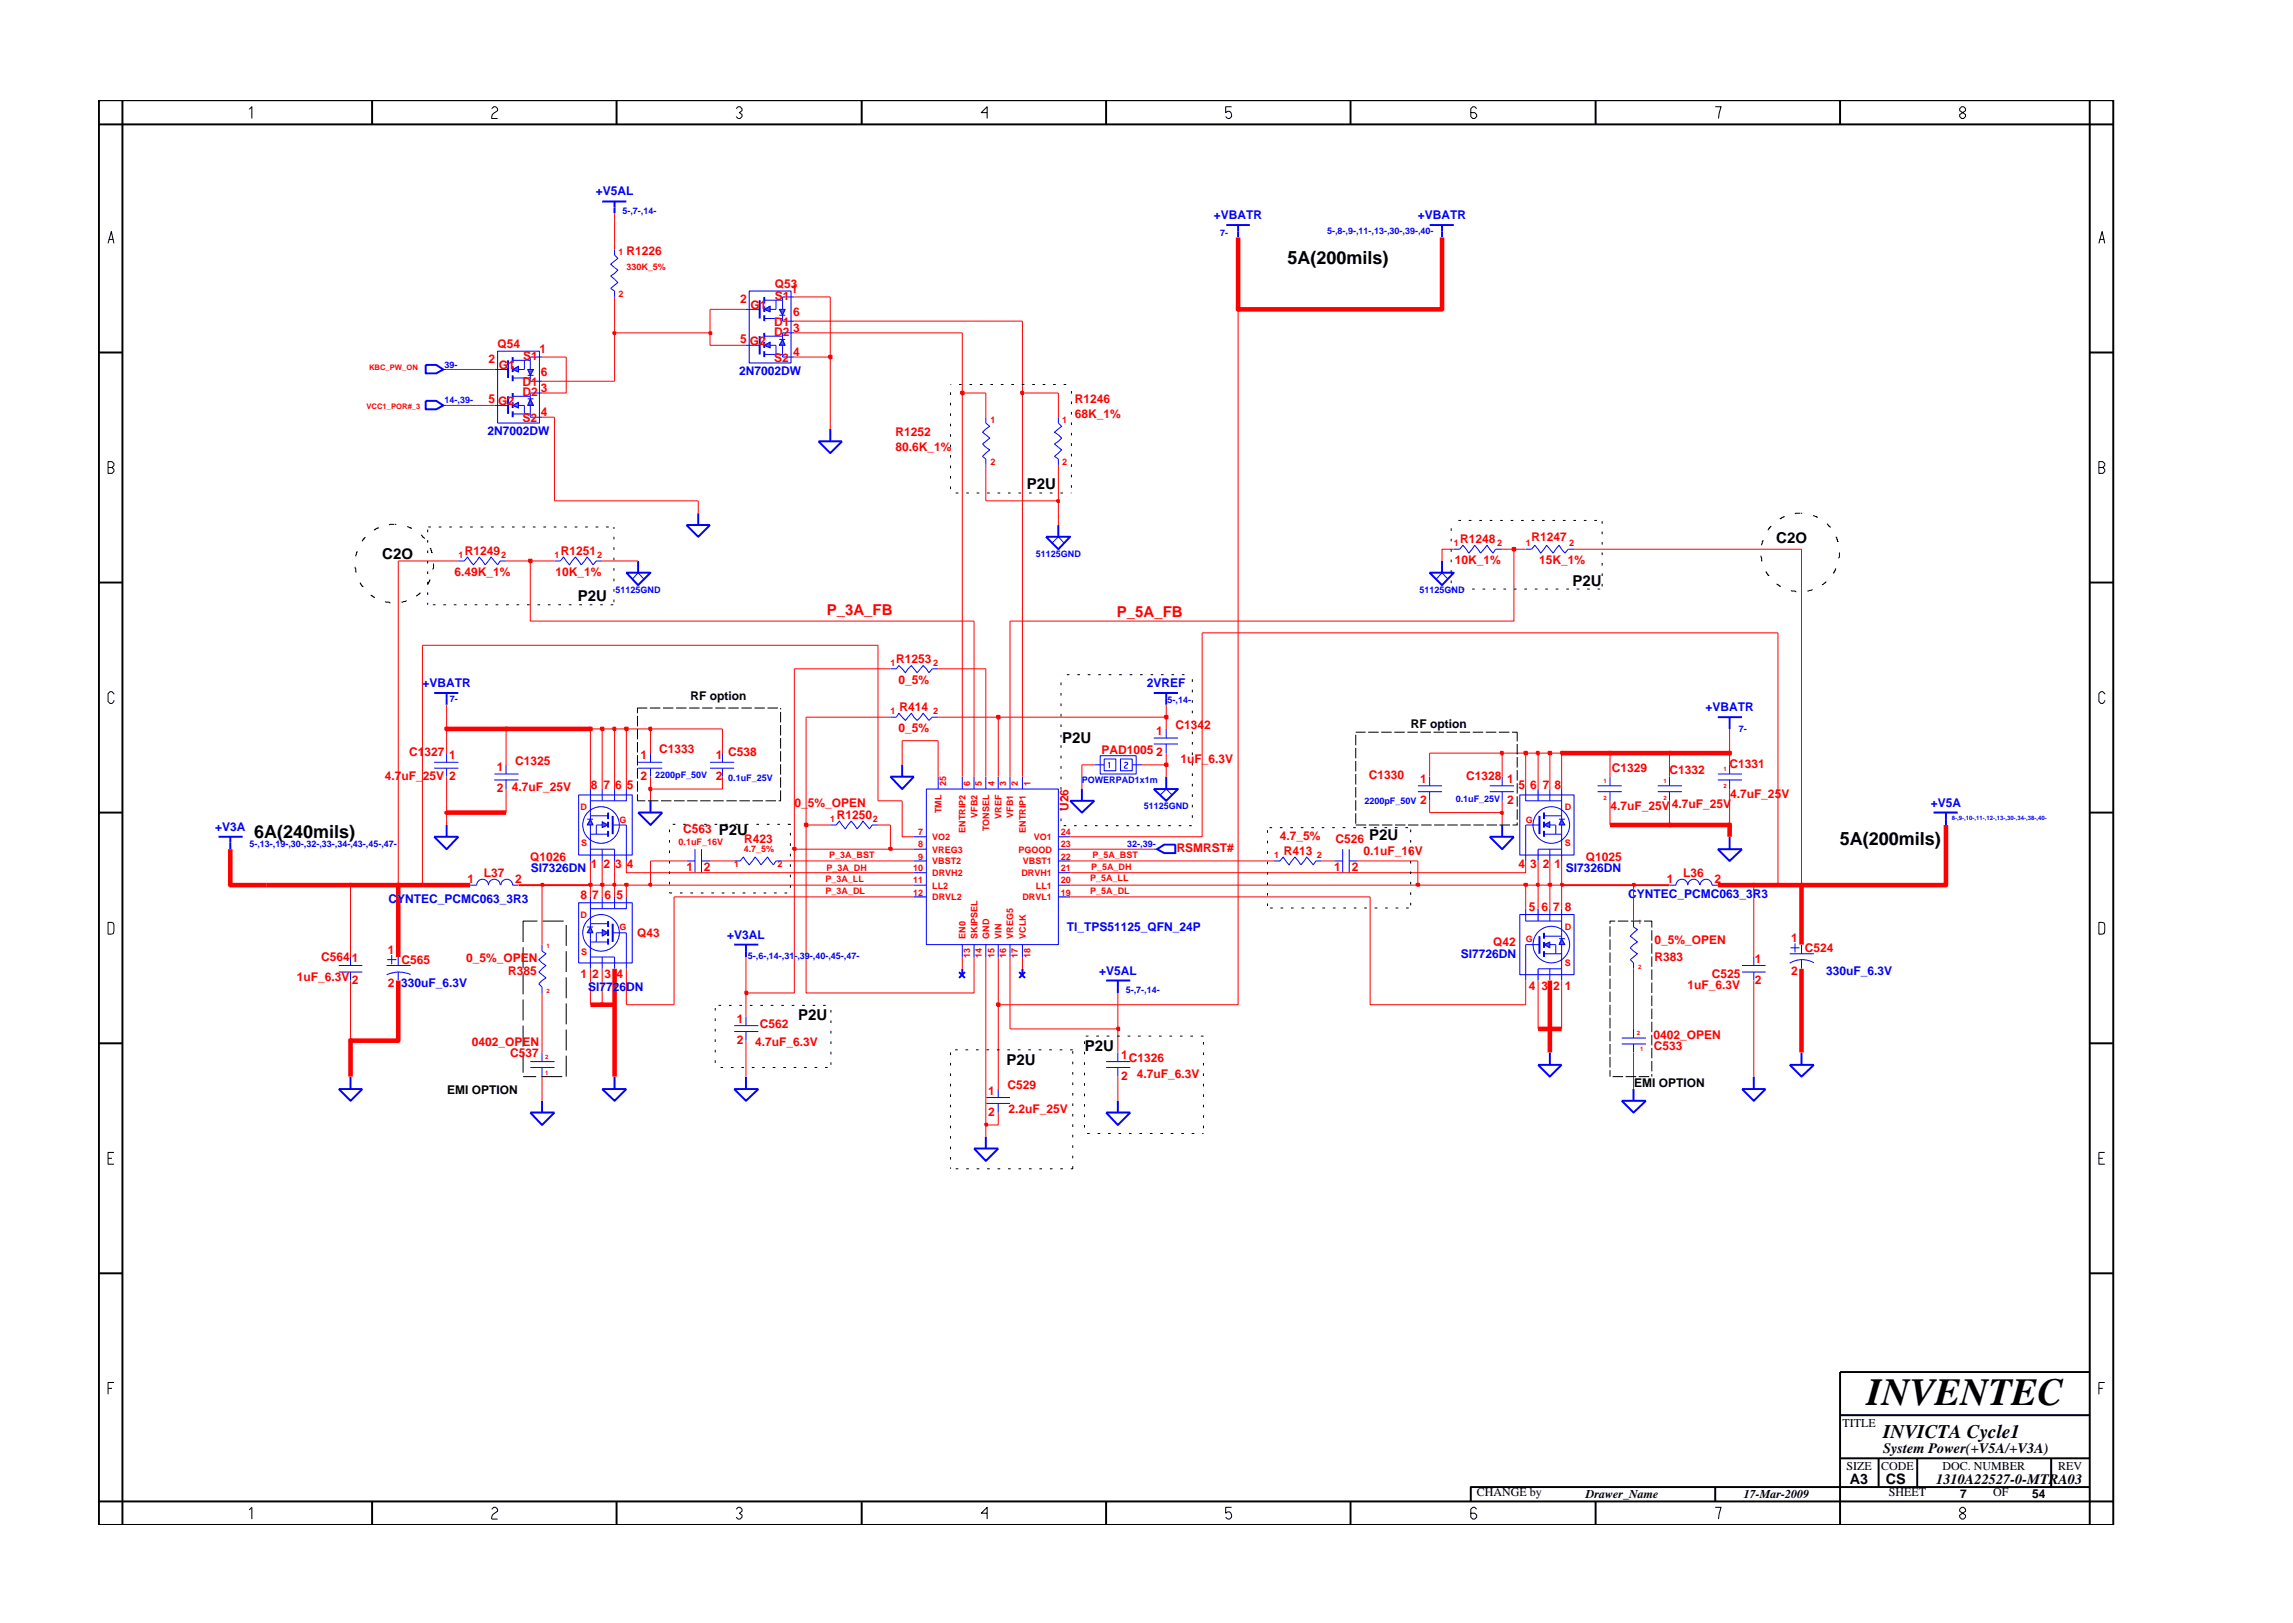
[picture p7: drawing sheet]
<svg xmlns="http://www.w3.org/2000/svg" width="297mm" height="210mm" viewBox="0 0 297 210" stroke-linecap="round" stroke-linejoin="round" font-family="sans-serif">
<defs><g id="words">
<text font-size="5" x="241.8" y="182">INVENTEC</text>
<text font-size="2.5" x="244" y="186.3">INVICTA Cycle1</text>
<g font-size="2.3">
<text x="166.8" y="34.2">5A(200mils)</text>
<text x="32.9" y="108.6">6A(240mils)</text>
<text x="238.3" y="109.4">5A(200mils)</text>
</g>
<g font-size="1.9">
<text x="133" y="63.4">P2U</text>
<text x="230.1" y="70.3">C2O</text>
<text x="49.5" y="72.5">C2O</text>
<text x="74.8" y="77.9">P2U</text>
<text x="203.7" y="75.9">P2U</text>
<text x="137.6" y="96.3">P2U</text>
<text x="93.1" y="108.1">P2U</text>
<text x="177.4" y="108.9">P2U</text>
<text x="103.4" y="132.2">P2U</text>
<text x="130.4" y="138">P2U</text>
<text x="140.5" y="136.2">P2U</text>
<text x="244" y="188.2">System Power(+V5A/+V3A)</text>
<text x="239.6" y="192.2">A3</text>
<text x="244.3" y="192.3">CS</text>
<text x="250.8" y="192.2">1310A22527-0-MTRA03</text>
</g>
<g font-size="1.9" fill="#f00">
<text x="107.1" y="79.7">P_3A_FB</text>
<text x="144.7" y="79.9">P_5A_FB</text>
</g>
<g font-size="1.6" fill="#00f">
<text x="77.2" y="25.3">+V5AL</text>
<text x="157.3" y="28.4">+VBATR</text>
<text x="183.7" y="28.4">+VBATR</text>
<text x="95.8" y="48.6">2N7002DW</text>
<text x="63.2" y="56.3">2N7002DW</text>
<text x="54.7" y="89">+VBATR</text>
<text x="148.6" y="89">2VREF</text>
<text x="220.9" y="92.1">+VBATR</text>
<text x="27.9" y="107.6">+V3A</text>
<text x="250.1" y="104.5">+V5A</text>
<text x="68.8" y="113">SI7326DN</text>
<text x="202.8" y="113">SI7326DN</text>
<text x="50.3" y="117">CYNTEC_PCMC063_3R3</text>
<text x="210.9" y="116.4">CYNTEC_PCMC063_3R3</text>
<text x="94.2" y="121.6">+V3AL</text>
<text x="138.2" y="120.6">TI_TPS51125_QFN_24P</text>
<text x="189.3" y="124.1">SI7726DN</text>
<text x="52" y="127.9">330uF_6.3V</text>
<text x="76.2" y="128.4">SI7726DN</text>
<text x="142.4" y="126.3">+V5AL</text>
<text x="236.5" y="126.3">330uF_6.3V</text>
</g>
<g font-size="1.6" fill="#f00">
<text x="81.1" y="33">R1226</text>
<text x="95.9" y="39.3">2</text>
<text x="97.2" y="40.1">G1</text>
<text x="100.4" y="37.4">Q53</text>
<text x="100.4" y="38.9">S1</text>
<text x="102.5" y="37.9">1</text>
<text x="102.7" y="41">6</text>
<text x="63.3" y="47.1">2</text>
<text x="64.5" y="45.1">Q54</text>
<text x="64.6" y="47.9">G1</text>
<text x="67.8" y="46.7">S1</text>
<text x="69.9" y="45.7">1</text>
<text x="95.9" y="44.4">5</text>
<text x="97.1" y="44.7">G2</text>
<text x="100.3" y="42.2">D1</text>
<text x="100.3" y="43.5">D2</text>
<text x="100.3" y="46.8">S2</text>
<text x="102.7" y="46.1">4</text>
<text x="102.7" y="43">3</text>
<text x="63.3" y="52.2">5</text>
<text x="64.5" y="52.5">G2</text>
<text x="67.7" y="50">D1</text>
<text x="67.7" y="51.3">D2</text>
<text x="70" y="53.9">4</text>
<text x="70" y="48.8">6</text>
<text x="70" y="50.7">3</text>
<text x="139.2" y="52.2">R1246</text>
<text x="67.7" y="54.6">S2</text>
<text x="116" y="56.5">R1252</text>
<text x="116" y="58.4">80.6K_1%</text>
<text x="139.2" y="54.1">68K_1%</text>
<text x="60.2" y="71.9">R1249</text>
<text x="72.7" y="71.9">R1251</text>
<text x="189.2" y="70.4">R1248</text>
<text x="198.4" y="70">R1247</text>
<text x="58.9" y="74.6">6.49K_1%</text>
<text x="72" y="74.6">10K_1%</text>
<text x="188.5" y="73.1">10K_1%</text>
<text x="199.4" y="73.1">15K_1%</text>
<text x="116.1" y="85.9">R1253</text>
<text x="116.4" y="88.6">0_5%</text>
<text x="116.4" y="94.9">0_5%</text>
<text x="116.5" y="92.1">R414</text>
<text x="149.8" y="95.2">1</text>
<text x="152.3" y="94.4">C1342</text>
<text x="49.9" y="101.1">4.7uF_25V</text>
<text x="53" y="98">C1327</text>
<text x="58.2" y="98.3">1</text>
<text x="58.2" y="101">2</text>
<text x="64.4" y="99.9">1</text>
<text x="66.7" y="99.1">C1325</text>
<text x="83" y="98.3">1</text>
<text x="83" y="101">2</text>
<text x="85.4" y="97.5">C1333</text>
<text x="92.7" y="98.3">1 C538</text>
<text x="92.7" y="101">2</text>
<text x="142.7" y="97.6">PAD1005</text>
<text x="149.8" y="98">2</text>
<text x="152.9" y="98.9">1uF_6.3V</text>
<text x="177.3" y="100.9">C1330</text>
<text x="184" y="101.5">1</text>
<text x="189.9" y="101">C1328</text>
<text x="195.3" y="101.5">1</text>
<text x="208.8" y="100">C1329</text>
<text x="216.3" y="100.3">C1332</text>
<text x="224.1" y="99.5">C1331</text>
<text x="64.4" y="102.6">2</text>
<text x="66.3" y="102.5">4.7uF_25V</text>
<text x="76.5" y="102.2">8 7 6 5</text>
<text x="88.5" y="108">C563</text>
<text x="102.9" y="104.5">0_5%_OPEN</text>
<text x="108.4" y="106.1">R1250</text>
<text x="138.4" y="105.1" transform="rotate(-90 138.4 105.1)">U26</text>
<text x="184" y="104.1">2</text>
<text x="195.3" y="104.1">2</text>
<text x="196.7" y="102.2">5</text>
<text x="198.2" y="102.2">6</text>
<text x="199.8" y="102.2">7</text>
<text x="201.4" y="102.2">8</text>
<text x="208.6" y="104.9">4.7uF_25V</text>
<text x="216.6" y="104.7">4.7uF_25V</text>
<text x="224.1" y="103.4">4.7uF_25V</text>
<text x="62.7" y="113.7">L37</text>
<text x="68.7" y="111.5">Q1026</text>
<text x="76.5" y="112.5">1 2 3</text>
<text x="81.2" y="112.5">4</text>
<text x="88.9" y="112.9">1</text>
<text x="91.2" y="112.9">2</text>
<text x="96.4" y="109.2">R423</text>
<text x="152.4" y="110.3">RSMRST#</text>
<text x="165.8" y="108.8">4.7_5%</text>
<text x="166.3" y="110.8">R413</text>
<text x="172.8" y="112.9">1</text>
<text x="173" y="109.2">C526</text>
<text x="175.1" y="112.9">2</text>
<text x="176.6" y="110.8">0.1uF_16V</text>
<text x="196.7" y="112.5">4</text>
<text x="198.2" y="112.5">3</text>
<text x="199.8" y="112.5">2</text>
<text x="201.4" y="112.5">1</text>
<text x="205.4" y="111.5">Q1025</text>
<text x="218.1" y="113.7">L36</text>
<text x="60.6" y="114.4">1</text>
<text x="66.7" y="114.4">2</text>
<text x="75.2" y="116.4">8</text>
<text x="76.7" y="116.4">7 6 5</text>
<text x="198.1" y="118">5</text>
<text x="199.7" y="118">6</text>
<text x="201.2" y="118">7</text>
<text x="202.7" y="118">8</text>
<text x="215.9" y="114.4">1</text>
<text x="222.1" y="114.4">2</text>
<text x="41.6" y="124.5">C5641</text>
<text x="50.2" y="123.6">1</text>
<text x="52" y="124.9">C565</text>
<text x="60.4" y="124.7">0_5%_OPEN</text>
<text x="82.5" y="121.4">Q43</text>
<text x="193.4" y="122.5">Q42</text>
<text x="214.3" y="124.5">R383</text>
<text x="214.3" y="122.3">0_5%_OPEN</text>
<text x="227.3" y="124.7">1</text>
<text x="232" y="122">1</text>
<text x="233.8" y="123.4">C524</text>
<text x="38.4" y="127.1">1uF_6.3V</text>
<text x="45.6" y="127.4">2</text>
<text x="50.2" y="127.9">2</text>
<text x="65.8" y="126.3">R385</text>
<text x="75.2" y="126.7">1 2 3</text>
<text x="79.9" y="126.7">4</text>
<text x="198.1" y="128.3">4</text>
<text x="199.7" y="128.3">3</text>
<text x="201.2" y="128.3">2</text>
<text x="202.7" y="128.3">1</text>
<text x="218.6" y="128.1">1uF_6.3V</text>
<text x="221.8" y="126.7">C525</text>
<text x="227.3" y="127.5">2</text>
<text x="232" y="126.3">2</text>
<text x="61.1" y="135.5">0402_OPEN</text>
<text x="66.1" y="136.9">C537</text>
<text x="95.4" y="132.5">1</text>
<text x="95.4" y="135.2">2</text>
<text x="97.8" y="135.5">4.7uF_6.3V</text>
<text x="98.4" y="133.2">C562</text>
<text x="145.2" y="137.2">1</text>
<text x="146.2" y="137.6">C1326</text>
<text x="214.2" y="134.6">0402_OPEN</text>
<text x="214.2" y="136.1">C533</text>
<text x="128" y="141.8">1</text>
<text x="130.5" y="141.1">C529</text>
<text x="145.2" y="139.9">2</text>
<text x="147.3" y="139.6">4.7uF_6.3V</text>
<text x="128" y="144.5">2</text>
<text x="130.6" y="144.2">2.2uF_25V</text>
</g>
<g font-size="1.6">
<text x="89.5" y="90.7">RF option</text>
<text x="182.8" y="94.3">RF option</text>
<text x="57.9" y="141.7">EMI OPTION</text>
<text x="211.7" y="140.8">EMI OPTION</text>
<text x="238.7" y="184.8">TITLE</text>
<text x="239.2" y="190.4">SIZE</text>
<text x="243.7" y="190.4">CODE</text>
<text x="251.6" y="190.4">DOC. NUMBER</text>
<text x="266.6" y="190.4">REV</text>
<text x="191.3" y="193.9">CHANGE by</text>
<text x="205.4" y="194.1">Drawer_Name</text>
<text x="225.9" y="194.1">17-Mar-2009</text>
<text x="244.7" y="193.9">SHEET</text>
<text x="253.9" y="194.1">7</text>
<text x="258.2" y="193.9">OF</text>
<text x="263.3" y="194.1">54</text>
</g>
<g font-size="1.2" fill="#00f">
<text x="80.6" y="27.7">5-,7-,14-</text>
<text x="158.1" y="30.5">7-</text>
<text x="171.9" y="30.3">5-,8-,9-,11-,13-,30-,39-,40-</text>
<text x="57.6" y="47.6">39-</text>
<text x="57.6" y="52.3">14-,39-</text>
<text x="79.7" y="76.9">51125GND</text>
<text x="134.2" y="72.2">51125GND</text>
<text x="183.9" y="76.9">51125GND</text>
<text x="58.3" y="91">7-</text>
<text x="151.2" y="91.1">5-,14-</text>
<text x="225.2" y="94.8">7-</text>
<text x="84.9" y="100.8">2200pF_50V</text>
<text x="94.3" y="101.2">0.1uF_25V</text>
<text x="140.1" y="101.5">POWERPAD1x1m</text>
<text x="148.2" y="104.8">51125GND</text>
<text x="176.7" y="104.1">2200pF_50V</text>
<text x="188.6" y="103.9">0.1uF_25V</text>
<text x="32.3" y="109.7">5-,13-,19-,30-,32-,33-,34-,43-,45-,47-</text>
<text x="146" y="109.8">32-,39-</text>
<text x="96.9" y="124.3">5-,6-,14-,31-,39-,40-,45-,47-</text>
<text x="145.8" y="128.7">5-,7-,14-</text>
</g>
<g font-size="1.2" fill="#f00">
<text x="80.1" y="33">1</text>
<text x="81.1" y="35">330K_5%</text>
<text x="80.1" y="38.5">2</text>
<text x="128.3" y="54.8">1</text>
<text x="137.6" y="54.8">1</text>
<text x="128.3" y="60.2">2</text>
<text x="137.6" y="60.2">2</text>
<text x="188.3" y="70.7">1</text>
<text x="193.9" y="70.7">2</text>
<text x="197.6" y="70.7">1</text>
<text x="203.3" y="70.7">2</text>
<text x="59.4" y="72.3">1</text>
<text x="64.9" y="72.3">2</text>
<text x="71.8" y="72.3">1</text>
<text x="77.4" y="72.3">2</text>
<text x="115.3" y="86.3">1</text>
<text x="120.9" y="86.3">2</text>
<text x="115.3" y="92.5">1</text>
<text x="120.9" y="92.5">2</text>
<text x="122.6" y="101.8" transform="rotate(-90 122.6 101.8)">25</text>
<text x="125.7" y="101.8" transform="rotate(-90 125.7 101.8)">6</text>
<text x="127.2" y="101.8" transform="rotate(-90 127.2 101.8)">5</text>
<text x="128.8" y="101.8" transform="rotate(-90 128.8 101.8)">4</text>
<text x="130.3" y="101.8" transform="rotate(-90 130.3 101.8)">3</text>
<text x="131.9" y="101.8" transform="rotate(-90 131.9 101.8)">2</text>
<text x="133.5" y="101.8" transform="rotate(-90 133.5 101.8)">1</text>
<text x="75.2" y="104.9">D</text>
<text x="80.2" y="106.6">G</text>
<text x="107.6" y="106.5">1</text>
<text x="113.1" y="106.5">2</text>
<text x="122" y="105.4" transform="rotate(-90 122 105.4)">TML</text>
<text x="125.1" y="107.9" transform="rotate(-90 125.1 107.9)">ENTRIP2</text>
<text x="126.6" y="106" transform="rotate(-90 126.6 106)">VFB2</text>
<text x="128.1" y="107.7" transform="rotate(-90 128.1 107.7)">TONSEL</text>
<text x="129.7" y="106.1" transform="rotate(-90 129.7 106.1)">VREF</text>
<text x="131.3" y="106" transform="rotate(-90 131.3 106)">VFB1</text>
<text x="132.9" y="107.9" transform="rotate(-90 132.9 107.9)">ENTRIP1</text>
<text x="197.6" y="106.6">G</text>
<text x="202.7" y="104.9">D</text>
<text x="75.3" y="109.6">S</text>
<text x="87.9" y="109.4">0.1uF_16V</text>
<text x="95.1" y="112.3">1</text>
<text x="96.4" y="110.4">4.7_5%</text>
<text x="100.7" y="112.3">2</text>
<text x="107" y="112.8">P_3A_DH</text>
<text x="107.4" y="111.1">P_3A_BST</text>
<text x="118.3" y="112.9">10</text>
<text x="118.9" y="109.8">8</text>
<text x="118.9" y="108.2">7</text>
<text x="118.9" y="111.4">9</text>
<text x="120.8" y="113.5">DRVH2</text>
<text x="120.8" y="110.4">VREG3</text>
<text x="120.8" y="108.8">VO2</text>
<text x="120.8" y="112">VBST2</text>
<text x="131.9" y="110.4">PGOOD</text>
<text x="132.3" y="113.5">DRVH1</text>
<text x="132.5" y="112">VBST1</text>
<text x="133.9" y="108.8">VO1</text>
<text x="137.4" y="111.4">22</text>
<text x="137.4" y="112.9">21</text>
<text x="137.4" y="108.2">24</text>
<text x="137.4" y="109.8">23</text>
<text x="141.3" y="112.7">P_5A_DH</text>
<text x="141.5" y="111.2">P_5A_BST</text>
<text x="165" y="111.1">1</text>
<text x="170.6" y="111.1">2</text>
<text x="202.7" y="109.6">S</text>
<text x="75.2" y="118.9">D</text>
<text x="106.9" y="114.3">P_3A_LL</text>
<text x="106.9" y="115.9">P_3A_DL</text>
<text x="118.3" y="116">12</text>
<text x="118.3" y="114.4">11</text>
<text x="120.8" y="116.6">DRVL2</text>
<text x="120.8" y="115.1">LL2</text>
<text x="132.4" y="116.6">DRVL1</text>
<text x="134.2" y="115.1">LL1</text>
<text x="137.4" y="116">19</text>
<text x="137.4" y="114.4">20</text>
<text x="141.2" y="114.2">P_5A_LL</text>
<text x="141.2" y="115.8">P_5A_DL</text>
<text x="75.3" y="123.7">S</text>
<text x="80.2" y="120.5">G</text>
<text x="125.1" y="121.6" transform="rotate(-90 125.1 121.6)">EN0</text>
<text x="125.7" y="124.1" transform="rotate(-90 125.7 124.1)">13</text>
<text x="126.6" y="121.6" transform="rotate(-90 126.6 121.6)">SKIPSEL</text>
<text x="127.2" y="124.1" transform="rotate(-90 127.2 124.1)">14</text>
<text x="128.1" y="121.6" transform="rotate(-90 128.1 121.6)">GND</text>
<text x="128.8" y="124.1" transform="rotate(-90 128.8 124.1)">15</text>
<text x="129.7" y="121.6" transform="rotate(-90 129.7 121.6)">VIN</text>
<text x="130.3" y="124.1" transform="rotate(-90 130.3 124.1)">16</text>
<text x="131.3" y="121.6" transform="rotate(-90 131.3 121.6)">VREG5</text>
<text x="131.9" y="124.1" transform="rotate(-90 131.9 124.1)">17</text>
<text x="132.9" y="121.6" transform="rotate(-90 132.9 121.6)">VCLK</text>
<text x="133.5" y="124.1" transform="rotate(-90 133.5 124.1)">18</text>
<text x="197.6" y="122">G</text>
<text x="202.7" y="125.2">S</text>
<text x="202.7" y="120.5">D</text>
</g>
<g font-size="1" fill="#f00">
<text x="47.8" y="48">KBC_PW_ON</text>
<text x="47.5" y="53">VCC1_POR#_3</text>
</g>
<g font-size=".8" fill="#f00">
<text x="207.7" y="101.5">1</text>
<text x="215.5" y="101.5">1</text>
<text x="223.3" y="99.9">1</text>
<text x="207.7" y="103.6">2</text>
<text x="215.5" y="103.6">2</text>
<text x="223.3" y="102.1">2</text>
<text x="212.2" y="119.7">1</text>
<text x="70.8" y="122.8">1</text>
<text x="212.2" y="125.5">2</text>
<text x="70.8" y="128.6">2</text>
<text x="70.6" y="137.2">2</text>
<text x="212" y="134.1">2</text>
<text x="212.4" y="136.2">1</text>
<text x="70.6" y="139.3">1</text>
</g>
<text font-size=".8" fill="#00f" x="252.8" y="106.2">8-,9-,10-,11-,12-,13-,30-,34-,38-,40-</text>
</g></defs>
<path d="M79.4 119.7v2.3" fill="none" stroke="#00f" stroke-width=".25"/>
<path d="M79.4 120.8h1.7" fill="none" stroke="#00f" stroke-width=".13"/>
<path d="M76.5 120.1l.3 .7h-.7z" fill="#3c3cc8"/>
<path d="M76.1 120.1h.7M76.5 120.1l.3 .7h-.7z" fill="none" stroke="#00f" stroke-width=".13"/>
<path d="M78 120.4l.8 .4-.8 .5z" fill="#3c3cc8"/>
<g fill="none" stroke="#00f" stroke-width=".13">
<path d="M79.6 32.3v.7l.4 .5-.9 .7 .9 .8-.9 .8 .9 .8-.9 .8 .5 .3v.8M127.7 54v.8l.5 .4-.9 .8 .9 .8-.9 .7 .9 .8-.9 .8 .4 .4v.7M186 75l.8-.8 .8 .8M75 117h6.9v7.7h-6.9zM76.5 116.2v3.9M76.5 119.7h2.3M78 116.2v1.5M79.6 116.2v1.5M81.1 116.2v1.5h-4.6M118.4 108.4h1.6M118.4 111.5h1.6M118.4 114.7h1.6"/>
<path d="M118.4 110h1.6M118.4 113.1h1.6M118.4 116.2h1.6M120 102.2h17.1v20.2h-17.1zM121.5 100.6v1.6M124.7 100.6v1.6M126.2 100.6v1.6M127.7 100.6v1.6M129.3 100.6v1.6M130.8 100.6v1.6M132.4 100.6v1.6M137.1 108.4h1.5"/>
<path d="M137.1 111.5h1.5M137.1 114.7h1.5M137.1 110h1.5M137.1 113.1h1.5M137.1 116.2h1.5M68.7 138.3h3.1M68.7 137.5h3.1M70.2 136.3v1.2M70.2 138.3v1.2M76.5 120.8v4.7M76.5 124h3.1v1.5M76.5 122h2.3"/>
<path d="M78 120.8h-.8v1.2M78 124v1.5M78 120.4l.8 .4-.8 .5zM81.1 120.8v4.7M124.7 122.4v1.6M126.2 122.4v1.6M127.7 122.4v1.6M129.3 122.4v1.6M130.8 122.4v1.6M132.4 122.4v1.6M197.6 122.4h1.8M225.7 125.1h3"/>
<path d="M225.7 125.9h3M227.2 124v1.1M227.2 125.9v1.1"/>
<circle cx="77.9" cy="120.8" r="2.37"/>
</g>
<g fill="none" stroke="#00f" stroke-width=".25">
<path d="M185.2 74.2h3.1l-1.5 1.6zM186.8 72.7v1.5M56.2 89.8h3.2M57.9 89.8v1.5M222.5 92.9h3.2M224.1 92.9v1.5M56.2 108.4h3.2l-1.5 1.6zM57.9 106.9v1.5M78.8 119.3v.8M45.4 139.5v1.6M78.8 120.4v.9M78.8 121.6v.8"/>
<path d="M79.6 139.5v1.6M199.2 138h3.1l-1.5 1.5zM199.4 121.3v2.3M200.8 136.3v1.7M43.9 141.1h3l-1.5 1.5zM68.7 144.1h3.1l-1.6 1.6zM70.2 142.6v1.5M78 141.1h3.1l-1.5 1.5zM126.2 148.8h3.1l-1.6 1.6zM127.7 147.3v1.5"/>
</g>
<path d="M202.3 121.6l.4 .8h-.7z" fill="#3c3cc8"/>
<path d="M202 121.6h.7M202.3 121.6l.4 .8h-.7z" fill="none" stroke="#00f" stroke-width=".13"/>
<path d="M200 122.4l.8-.4v.8z" fill="#3c3cc8"/>
<g fill="none" stroke="#00f" stroke-width=".13">
<path d="M57.4 47.9h.5M137.1 54v.8l.4 .4-.9 .8 .9 .8-.9 .7 .9 .8-.9 .8 .5 .4v.7M81.9 75l.8-.8 .7 .8M188.3 71.1h.8l.4-.5 .8 1.1 .7-1.1 .8 1.1 .8-1.1 .8 1.1 .3-.6h.9M65.6 99.1v1.2M92 99.5h3.1M92 98.7h3.1M93.6 97.6v1.1M93.6 99.5v1.1M115.3 86.6h.8l.3-.4 .9 1 .8-1 .7 1 .8-1 .7 1 .5-.6h.7M60.9 114.7h.9a.76 .76 0 0 1 .7-.8 .76 .76 0 0 1 .8 .8 .76 .76 0 0 1 .7-.8 .76 .76 0 0 1 .8 .8M64 100.3h3.2"/>
<path d="M64 101h3.2M64.9 114.7a.76 .76 0 0 1 .7-.8 .76 .76 0 0 1 .8 .8h.8M65.6 101v1.2M79.4 106.9h1.7M150.3 103l.8-.8 .7 .8M196.9 118.5h7v7.8h-7zM197.6 117.7v1.6h4.7M199.2 117.7v1.6M200.8 117.7v1.6M202.3 117.7v3.9M207 102.6h3.1M207 101.8h3.1"/>
<path d="M208.6 100.6v1.2M208.6 102.6v1.1M214.7 101.8h3.2M214.7 102.6h3.2M216.3 114.7h.8a.76 .76 0 0 1 .8-.8 .76 .76 0 0 1 .7 .8 .76 .76 0 0 1 .8-.8 .76 .76 0 0 1 .8 .8M216.3 100.6v1.2M216.3 102.6v1.1M220.2 114.7a.76 .76 0 0 1 .8-.8 .76 .76 0 0 1 .8 .8h.7M70.2 122.4v.8l.5 .4-.9 .7 .9 .8-.9 .8 .9 .8-.9 .8 .4 .4v.7M197.6 122.4v4.6M200 122.4l.8-.4v.8zM200 123.6h2.3"/>
<path d="M200 121.3h2.3M200.8 122.4h.7v1.2M200.8 125.5v1.5M202.3 122.4v4.6M202.3 125.5h-3.1v1.5"/>
<circle cx="201" cy="122.4" r="2.37"/>
</g>
<g fill="none" stroke="#00f" stroke-width=".25">
<path d="M78 26.1h3.1M79.6 26.1v1.5M55.1 47.3h1.4l.9 .6-.9 .5h-1.4zM81.1 74.2h3.2l-1.6 1.6zM82.7 72.7v1.5M149.5 89.8h3.1M151.1 89.8v1.5M28.3 108.4h3.1M29.8 108.4v1.6M79.4 105.7v2.4M149.5 102.2h3.1l-1.5 1.5zM151.1 100.6v1.6"/>
<path d="M193 108.4h3.1l-1.5 1.6zM194.6 106.9v1.5M95.1 122.4h3.1M96.6 122.4v1.6M124.2 125.9l.8 .8M124.7 125.5v.8M125 125.9l-.8 .8M132 125.9l.8 .8M132.4 125.5v.8M132.8 125.9l-.8 .8M200 120.8v.8M200 122v.8"/>
<path d="M200 123.2v.8M210.1 142.6h3.1l-1.6 1.5zM211.6 141.1v1.5"/>
</g>
<path d="M76.5 106.1l.3 .8h-.7z" fill="#3c3cc8"/>
<path d="M76.1 106.1h.7M76.5 106.1l.3 .8h-.7z" fill="none" stroke="#00f" stroke-width=".13"/>
<path d="M78 106.5l.8 .4-.8 .3z" fill="#3c3cc8"/>
<g fill="none" stroke="#00f" stroke-width=".13">
<path d="M75 103h6.9v7.8h-6.9zM76.5 102.2v3.9M76.5 106.9v4.6M76.5 110h3.1v1.5M76.5 108.1h2.3M76.5 105.7h2.3M78 106.9h-.8v1.2M78 102.2v1.5M78 110v1.5M78 106.5l.8 .4-.8 .3zM79.6 102.2v1.5M81.1 102.2v1.5h-4.6"/>
<path d="M81.1 106.9v4.6M197.6 106.9h1.8M211.6 119.3v.8l.5 .3-.9 .9 .9 .7-.9 .8 .9 .8-.9 .7 .4 .4v.8"/>
<circle cx="77.9" cy="106.9" r="2.37"/>
</g>
<path d="M78.8 105.3v.8M78.8 106.5v.7M78.8 107.6v.8M199.4 105.7v2.4M231.8 138h3.2l-1.6 1.5zM233.4 136.3v1.7" fill="none" stroke="#00f" stroke-width=".25"/>
<path d="M202.3 106.1l.4 .8h-.7z" fill="#3c3cc8"/>
<path d="M202 106.1h.7M202.3 106.1l.4 .8h-.7z" fill="none" stroke="#00f" stroke-width=".13"/>
<path d="M200 106.9l.8-.4v.7z" fill="#3c3cc8"/>
<g fill="none" stroke="#00f" stroke-width=".13">
<path d="M64 52.5h1.8M71.8 72.7h.8l.4-.5 .8 1 .7-1 .8 1 .8-1 .7 1 .4-.5h.8M136.3 70.4l.8-.9 .8 .9M197.6 71.1h.8l.4-.5 .8 1.1 .7-1.1 .9 1.1 .8-1.1 .7 1.1 .4-.6h.8M56.2 98.7h3.2M56.2 99.5h3.2M57.9 97.6v1.1M57.9 99.5v1.1M115.3 92.9h.8l.3-.5 .9 .9 .8-.9 .7 .9 .8-.9 .7 .9 .5-.4h.7M149.5 96.4h3.1M149.5 95.6h3.1M151.1 94.4v1.2"/>
<path d="M151.1 96.4v1.2M88.9 111.5h1.1M90 110v3.1M90.9 111.5h1.1M90.9 110v3.1M95.1 111.5h.8l.4-.5 .8 1 .7-1 .8 1 .8-1 .8 1 .3-.5h.9M107.6 106.9h.7l.4-.5 .8 1 .8-1 .7 1 .8-1 .8 1 .4-.5h.7M165 111.5h.8l.4-.5 .8 1 .8-1 .7 1 .8-1 .8 1 .4-.5h.7M193 102.6h3.1M193 101.8h3.1M194.6 100.6v1.2M194.6 102.6v1.1"/>
<path d="M196.9 103h7v7.8h-7zM197.6 106.9v4.6M197.6 102.2v1.5h4.7M199.2 102.2v1.5M200 106.9l.8-.4v.7zM200 108.1h2.3M200 105.7h2.3M200.8 106.9h.7v1.2M200.8 102.2v1.5M200.8 110v1.5M202.3 106.9v4.6M202.3 110h-3.1v1.5"/>
<path d="M202.3 102.2v3.9M43.9 125.1h3M43.9 125.9h3M45.4 124v1.1M45.4 125.9v1.1M50.1 125.1h3.1M50.2 124.3h1.1M50.7 123.7v1.2M51.6 124v1.1M51.6 125.9v1.1M53.2 126.2a3.7 3.7 0 0 0-3.1 .1M143.3 137.5h3.1"/>
<path d="M143.3 138.3h3.1M144.8 136.3v1.2M144.8 138.3v1.2M210.1 135.2h3.1M210.1 134.5h3.1M211.6 133.3v1.2M211.6 135.2v1.1M127.7 142.9h3.1M127.7 142.2h3.1M129.3 141.1v1.1M129.3 142.9v1.2"/>
<circle cx="201" cy="106.9" r="2.37"/>
</g>
<g fill="none" stroke="#00f" stroke-width=".25">
<path d="M65.8 51.3v2.3M135.5 69.5h3.1l-1.5 1.6zM137.1 68v1.5M116.9 99.1v1.5M82.7 105.3h3.1l-1.5 1.6zM84.3 103.7v1.6M115.3 100.6h3.1l-1.5 1.6zM138.6 103.7h3.2l-1.6 1.6zM140.2 102.2v1.5M200 105.3v.8M200 106.5v.7M200 107.6v.8"/>
<path d="M143.3 127h3.1M144.8 127v1.6M227.2 139.5v1.6M225.7 141.1h3l-1.5 1.5z"/>
</g>
<path d="M68.7 51.7l.4 .8h-.7z" fill="#3c3cc8"/>
<path d="M68.4 51.7h.7M68.7 51.7l.4 .8h-.7z" fill="none" stroke="#00f" stroke-width=".13"/>
<path d="M66.4 52.5l.8-.4v.8z" fill="#3c3cc8"/>
<path d="M64 47.9h1.8M66.4 51.3h2.3M66.4 52.5l.8-.4v.8zM66.4 53.6h2.3M67.2 52.5h.7v1.1M68.7 52.5v1.5h1.5M70.2 50.9h-1.5v.8" fill="none" stroke="#00f" stroke-width=".13"/>
<path d="M65.8 46.7v2.3M66.4 50.9v.8M66.4 52.1v.8M66.4 53.3v.7" fill="none" stroke="#00f" stroke-width=".25"/>
<path d="M68.4 47.9h.7l-.4 .7z" fill="#3c3cc8"/>
<path d="M68.4 47.9h.7l-.4 .7zM68.4 48.6h.7" fill="none" stroke="#00f" stroke-width=".13"/>
<path d="M66.4 47.9l.8-.5v.8z" fill="#3c3cc8"/>
<g fill="none" stroke="#00f" stroke-width=".13">
<path d="M57.4 52.5h.5M64.5 45.5h5.4v9.3h-5.4zM66.4 49h2.3M66.4 47.9l.8-.5v.8zM66.4 46.7h2.3M67.9 46.7v1.2h-.7M68.7 48.6v.8h1.5M70.2 46.3h-1.5v1.6M96.6 44.7h1.8M82.7 99.5h3.1M82.7 98.7h3.1M84.3 97.6v1.1"/>
<path d="M84.3 99.5v1.1M141.8 99.1h1.2M142.5 97.9h4.7v2.4h-4.7zM143 98.3h1.6v1.6h-1.6zM143.6 98.9l.1-.2v.8M145.1 98.3h1.6v1.6h-1.6zM145.7 98.8l.1-.1 .3 .1v.2l-.4 .3v.2h.4M146.7 99.1h1.2M224.1 99.1v1.2M149.5 110h.4M172.8 111.5h1.1M173.9 110v3.1"/>
<path d="M174.8 111.5h1.1M174.8 110v3.1M183.7 101.8h3.1M183.7 102.6h3.1M185.2 100.6v1.2M185.2 102.6v1.1M222.5 100.3h3.2M222.5 101h3.2M224.1 101v1.2M95.1 132.9h3.1M95.1 133.6h3.1M96.6 131.7v1.2"/>
<path d="M96.6 133.6v1.2M231.8 123.6h3.2M231.9 122.8h1.2M232.5 122.2v1.2M233.4 122.4v1.2M233.4 124.3v1.2M235 124.7a3 3 0 0 0-3.2 .1"/>
</g>
<g fill="none" stroke="#00f" stroke-width=".25">
<path d="M158.9 29.2h3M160.4 29.2v1.6M185.2 29.2h3.1M186.8 29.2v1.6M55.1 51.9h1.4l.9 .6-.9 .5h-1.4zM66.4 46.3v.7M66.4 47.4v.8M66.4 48.6v.8M98.4 43.5v2.4M106 57.2h3.1l-1.5 1.5zM107.6 55.6v1.6M88.9 68h3.1l-1.5 1.5z"/>
<path d="M90.5 66.5v1.5M149.9 110l.9-.6h1.5v1.1h-1.5zM222.5 110h3.2l-1.6 1.5zM224.1 108.4v1.6M250.5 105.3h3.1M252.1 105.3v1.6M143.3 144.1h3.1l-1.6 1.6zM144.8 142.6v1.5"/>
</g>
<path d="M101.4 44l.3 .7h-.7z" fill="#3c3cc8"/>
<path d="M101 44h.7M101.4 44l.3 .7h-.7z" fill="none" stroke="#00f" stroke-width=".13"/>
<path d="M99 44.7l.8-.4v.8z" fill="#3c3cc8"/>
<path d="M96.6 40.1h1.8M99 43.5h2.4M99 44.7l.8-.4v.8zM99 45.9h2.4M99.8 44.7h.7v1.2M101.4 44.7v1.6h1.5M102.9 43.1h-1.5v.9" fill="none" stroke="#00f" stroke-width=".13"/>
<path d="M98.4 38.9v2.4M99 43.1v.9M99 44.3v.8M99 45.5v.8" fill="none" stroke="#00f" stroke-width=".25"/>
<path d="M101 40.1h.7l-.3 .7z" fill="#3c3cc8"/>
<path d="M101 40.1h.7l-.3 .7zM101 40.8h.7" fill="none" stroke="#00f" stroke-width=".13"/>
<path d="M99 40.1l.8-.4v.7z" fill="#3c3cc8"/>
<path d="M97.1 37.7h5.4v9.3h-5.4zM99 38.9h2.4M100.5 38.9v1.2h-.7M102.9 38.5h-1.5v1.6M99 41.3h2.4M99 40.1l.8-.4v.7zM101.4 40.8v.8h1.5M59.4 72.7h.7l.5-.5 .7 1 .8-1 .8 1 .7-1 .9 1 .3-.5h.8" fill="none" stroke="#00f" stroke-width=".13"/>
<path d="M99 38.5v.8M99 39.7v.7M99 40.8v.8M96.6 139.5v1.6M95.1 141.1h3.1l-1.6 1.5z" fill="none" stroke="#00f" stroke-width=".25"/>
<path d="M127.7 145.7v1.6" fill="none" stroke="#f00" stroke-width=".13"/>
<path d="M127.6 145.6h.3v.2h-.3z" fill="#8e2323"/>
<path d="M127.6 145.6h.3v.2h-.3z" fill="none" stroke="#f00" stroke-width=".25"/>
<path d="M70.2 128.6v7.7M70.2 139.5v3.1M96.6 134.8v4.7M127.7 124v21.7h1.6v-1.6M129.3 130.2v10.9M144.8 133.3v3M144.8 139.5v3.1M211.6 136.3v4.8M227.2 127v12.5" fill="none" stroke="#f00" stroke-width=".13"/>
<path d="M45.4 134.8v4.7M79.6 130.2v9.3M200.8 133.3v3M233.4 125.5v10.8" fill="none" stroke="#f00" stroke-width=".59"/>
<path d="M45.2 134.6h.4v.4h-.4z" fill="#8e2323"/>
<path d="M45.2 134.6h.4v.4h-.4z" fill="none" stroke="#f00" stroke-width=".25"/>
<path d="M45.4 127v7.8M130.8 124v9.3h14" fill="none" stroke="#f00" stroke-width=".13"/>
<path d="M51.6 127v7.8h-6.2" fill="none" stroke="#f00" stroke-width=".59"/>
<path d="M144.7 133.1h.3v.4h-.3z" fill="#8e2323"/>
<path d="M144.7 133.1h.3v.4h-.3z" fill="none" stroke="#f00" stroke-width=".25"/>
<path d="M144.8 128.6v4.7M199.2 127v6.3" fill="none" stroke="#f00" stroke-width=".13"/>
<path d="M199.2 133.3h1.6" fill="none" stroke="#f00" stroke-width=".59"/>
<path d="M200.6 133.1h.3v.4h-.3z" fill="#8e2323"/>
<path d="M200.6 133.1h.3v.4h-.3z" fill="none" stroke="#f00" stroke-width=".25"/>
<path d="M76.5 130.2h1.5M200.8 127v6.3h1.5" fill="none" stroke="#f00" stroke-width=".59"/>
<path d="M76.5 125.5v4.7M96.6 128.6v3.1M202.3 127v6.3M211.6 125.5v7.8" fill="none" stroke="#f00" stroke-width=".13"/>
<path d="M77.8 130h.4v.3h-.4z" fill="#8e2323"/>
<path d="M77.8 130h.4v.3h-.4z" fill="none" stroke="#f00" stroke-width=".25"/>
<path d="M78 130.2h1.6" fill="none" stroke="#f00" stroke-width=".59"/>
<path d="M78 125.5v4.7" fill="none" stroke="#f00" stroke-width=".13"/>
<path d="M79.4 130h.3v.3h-.3z" fill="#8e2323"/>
<path d="M79.4 130h.3v.3h-.3z" fill="none" stroke="#f00" stroke-width=".25"/>
<path d="M79.6 125.5v4.7" fill="none" stroke="#f00" stroke-width=".59"/>
<path d="M87.3 116.2v14h-6.2v-4.7" fill="none" stroke="#f00" stroke-width=".13"/>
<path d="M129.1 130h.4v.3h-.4z" fill="#8e2323"/>
<path d="M129.1 130h.4v.3h-.4z" fill="none" stroke="#f00" stroke-width=".25"/>
<path d="M160.4 40.1v90.1h-31.1v-6.2M177.5 116.2v14h20.1v-3.2" fill="none" stroke="#f00" stroke-width=".13"/>
<path d="M96.5 128.5h.3v.3h-.3z" fill="#8e2323"/>
<path d="M96.5 128.5h.3v.3h-.3z" fill="none" stroke="#f00" stroke-width=".25"/>
<g fill="none" stroke="#f00" stroke-width=".13">
<path d="M45.4 114.7v9.3M70.2 114.7v7.7M76.5 114.7v1.5M78 114.7v1.5M79.6 114.7v1.5M81.1 114.7v1.5M87.3 116.2h31.1M102.9 110v18.6h-6.3v-4.6M104.4 106.9v21.7h21.8v-4.6M138.6 116.2h38.9M197.6 114.7v3M199.2 114.7v3"/>
<path d="M200.8 114.7v3M202.3 114.7v3M211.6 114.7v4.6M227.2 114.7v9.3M124.7 124v1.5M132.4 124v1.5"/>
</g>
<path d="M29.8 110v4.7h15.6M51.6 114.7v9.3M233.4 114.7v7.7" fill="none" stroke="#f00" stroke-width=".59"/>
<path d="M45.2 114.5h.4v.3h-.4z" fill="#8e2323"/>
<path d="M45.2 114.5h.4v.3h-.4z" fill="none" stroke="#f00" stroke-width=".25"/>
<path d="M45.4 114.7h6.2" fill="none" stroke="#f00" stroke-width=".59"/>
<path d="M51.4 114.5h.4v.3h-.4z" fill="#8e2323"/>
<path d="M51.4 114.5h.4v.3h-.4z" fill="none" stroke="#f00" stroke-width=".25"/>
<path d="M51.6 114.7h3.1" fill="none" stroke="#f00" stroke-width=".59"/>
<path d="M51.6 72.7v42" fill="none" stroke="#f00" stroke-width=".13"/>
<path d="M54.6 114.5h.3v.3h-.3z" fill="#8e2323"/>
<path d="M54.6 114.5h.3v.3h-.3zM67.2 114.7h3" fill="none" stroke="#f00" stroke-width=".25"/>
<path d="M54.7 114.7h6.2" fill="none" stroke="#f00" stroke-width=".59"/>
<path d="M54.7 83.6v31.1" fill="none" stroke="#f00" stroke-width=".13"/>
<path d="M70.1 114.5h.3v.3h-.3z" fill="#8e2323"/>
<path d="M70.1 114.5h.3v.3h-.3zM70.2 114.7h6.3" fill="none" stroke="#f00" stroke-width=".25"/>
<path d="M76.3 114.5h.4v.3h-.4z" fill="#8e2323"/>
<path d="M76.3 114.5h.4v.3h-.4z" fill="none" stroke="#f00" stroke-width=".25"/>
<path d="M76.5 111.5v3.2h1.5" fill="none" stroke="#f00" stroke-width=".13"/>
<path d="M77.8 114.5h.4v.3h-.4z" fill="#8e2323"/>
<path d="M77.8 114.5h.4v.3h-.4z" fill="none" stroke="#f00" stroke-width=".25"/>
<path d="M78 111.5v3.2h1.6" fill="none" stroke="#f00" stroke-width=".13"/>
<path d="M79.4 114.5h.3v.3h-.3z" fill="#8e2323"/>
<path d="M79.4 114.5h.3v.3h-.3z" fill="none" stroke="#f00" stroke-width=".25"/>
<path d="M79.6 111.5v3.2h1.5" fill="none" stroke="#f00" stroke-width=".13"/>
<path d="M81 114.5h.3v.3h-.3z" fill="#8e2323"/>
<path d="M81 114.5h.3v.3h-.3z" fill="none" stroke="#f00" stroke-width=".25"/>
<path d="M81.1 114.7h3.2" fill="none" stroke="#f00" stroke-width=".13"/>
<path d="M84.1 114.5h.3v.3h-.3z" fill="#8e2323"/>
<path d="M84.1 114.5h.3v.3h-.3z" fill="none" stroke="#f00" stroke-width=".25"/>
<path d="M84.3 111.5v3.2h34.1M138.6 114.7h45.1" fill="none" stroke="#f00" stroke-width=".13"/>
<path d="M183.5 114.5h.3v.3h-.3z" fill="#8e2323"/>
<path d="M183.5 114.5h.3v.3h-.3z" fill="none" stroke="#f00" stroke-width=".25"/>
<path d="M183.7 111.5v3.2h13.9" fill="none" stroke="#f00" stroke-width=".13"/>
<path d="M197.5 114.5h.3v.3h-.3z" fill="#8e2323"/>
<path d="M197.5 114.5h.3v.3h-.3z" fill="none" stroke="#f00" stroke-width=".25"/>
<path d="M197.6 114.7h1.6" fill="none" stroke="#f00" stroke-width=".13"/>
<path d="M199.1 114.5h.2v.3h-.2z" fill="#8e2323"/>
<path d="M199.1 114.5h.2v.3h-.2z" fill="none" stroke="#f00" stroke-width=".25"/>
<path d="M199.2 111.5v3.2h1.6" fill="none" stroke="#f00" stroke-width=".13"/>
<path d="M200.6 114.5h.3v.3h-.3z" fill="#8e2323"/>
<path d="M200.6 114.5h.3v.3h-.3z" fill="none" stroke="#f00" stroke-width=".25"/>
<path d="M200.8 111.5v3.2h1.5" fill="none" stroke="#f00" stroke-width=".13"/>
<path d="M202.2 114.5h.3v.3h-.3z" fill="#8e2323"/>
<path d="M202.2 114.5h.3v.3h-.3zM202.3 114.7h9.3" fill="none" stroke="#f00" stroke-width=".25"/>
<path d="M202.3 111.5v3.2" fill="none" stroke="#f00" stroke-width=".13"/>
<path d="M211.5 114.5h.3v.3h-.3z" fill="#8e2323"/>
<path d="M211.5 114.5h.3v.3h-.3zM211.6 114.7h4.7" fill="none" stroke="#f00" stroke-width=".25"/>
<path d="M222.5 114.7h4.7" fill="none" stroke="#f00" stroke-width=".59"/>
<path d="M227 114.5h.4v.3h-.4z" fill="#8e2323"/>
<path d="M227 114.5h.4v.3h-.4z" fill="none" stroke="#f00" stroke-width=".25"/>
<path d="M227.2 114.7h3.1" fill="none" stroke="#f00" stroke-width=".59"/>
<path d="M230.2 114.5h.2v.3h-.2z" fill="#8e2323"/>
<path d="M230.2 114.5h.2v.3h-.2z" fill="none" stroke="#f00" stroke-width=".25"/>
<path d="M230.3 82v32.7" fill="none" stroke="#f00" stroke-width=".13"/>
<path d="M230.3 114.7h3.1" fill="none" stroke="#f00" stroke-width=".59"/>
<path d="M233.3 114.5h.2v.3h-.2z" fill="#8e2323"/>
<path d="M233.3 114.5h.2v.3h-.2z" fill="none" stroke="#f00" stroke-width=".25"/>
<path d="M233.4 71.1v43.6M81.1 111.5v1.6h37.3M84.3 111.5h4.6M92 111.5h3.1M101.4 111.5h17M138.6 111.5h26.4M171.2 111.5h1.6M175.9 111.5h7.8M197.6 111.5v1.6h-59" fill="none" stroke="#f00" stroke-width=".13"/>
<path d="M252.1 106.9v7.8h-18.7" fill="none" stroke="#f00" stroke-width=".59"/>
<path d="M102.7 109.8h.4v.3h-.4z" fill="#8e2323"/>
<path d="M102.7 109.8h.4v.3h-.4z" fill="none" stroke="#f00" stroke-width=".25"/>
<path d="M102.9 86.6v23.4h12.4" fill="none" stroke="#f00" stroke-width=".13"/>
<path d="M115.2 109.8h.3v.3h-.3z" fill="#8e2323"/>
<path d="M115.2 109.8h.3v.3h-.3z" fill="none" stroke="#f00" stroke-width=".25"/>
<path d="M155.7 82v26.4h-17.1M57.9 105.3v1.6M115.3 106.9v3.1h3.1M116.9 103.7v4.7h1.5M138.6 110h10.9" fill="none" stroke="#f00" stroke-width=".13"/>
<path d="M224.1 106.9v1.5" fill="none" stroke="#f00" stroke-width=".59"/>
<path d="M104.3 106.7h.3v.3h-.3z" fill="#8e2323"/>
<path d="M104.3 106.7h.3v.3h-.3z" fill="none" stroke="#f00" stroke-width=".25"/>
<path d="M104.4 92.9v14h3.2M113.7 106.9h1.6M194.6 105.3v1.6M208.6 103.7v3.2" fill="none" stroke="#f00" stroke-width=".13"/>
<path d="M208.6 106.9h7.7" fill="none" stroke="#f00" stroke-width=".59"/>
<path d="M216.2 106.7h.2v.3h-.2z" fill="#8e2323"/>
<path d="M216.2 106.7h.2v.3h-.2z" fill="none" stroke="#f00" stroke-width=".25"/>
<path d="M216.3 106.9h7.8" fill="none" stroke="#f00" stroke-width=".59"/>
<path d="M216.3 103.7v3.2" fill="none" stroke="#f00" stroke-width=".13"/>
<path d="M223.9 106.7h.3v.3h-.3z" fill="#8e2323"/>
<path d="M223.9 106.7h.3v.3h-.3z" fill="none" stroke="#f00" stroke-width=".25"/>
<path d="M224.1 102.2v4.7" fill="none" stroke="#f00" stroke-width=".13"/>
<path d="M57.7 105.2h.3v.2h-.3z" fill="#8e2323"/>
<path d="M57.7 105.2h.3v.2h-.3z" fill="none" stroke="#f00" stroke-width=".25"/>
<path d="M57.9 100.6v4.7M65.6 102.2v3.1M185.2 103.7v1.6h9.4" fill="none" stroke="#f00" stroke-width=".13"/>
<path d="M57.9 105.3h7.7" fill="none" stroke="#f00" stroke-width=".59"/>
<path d="M194.4 105.2h.3v.2h-.3z" fill="#8e2323"/>
<path d="M194.4 105.2h.3v.2h-.3z" fill="none" stroke="#f00" stroke-width=".25"/>
<path d="M76.5 94.4v7.8M78 94.4v7.8M79.6 94.4v7.8M81.1 94.4v7.8M113.7 83.6v20.1h3.2M84.3 102.2v1.5M194.6 103.7v1.6" fill="none" stroke="#f00" stroke-width=".13"/>
<path d="M84.1 102.1h.3v.3h-.3z" fill="#8e2323"/>
<path d="M84.1 102.1h.3v.3h-.3z" fill="none" stroke="#f00" stroke-width=".25"/>
<g fill="none" stroke="#f00" stroke-width=".13">
<path d="M124.7 50.9v49.7M132.4 50.9v49.7M65.6 94.4v4.7M116.9 96v3.1M121.5 96v4.6M126.2 80.5v20.1M127.7 86.6v14M129.3 92.9v7.7M130.8 80.5v20.1M141.8 99.1h-1.6v3.1M147.9 99.1h3.2v1.5M185.2 97.6v3"/>
<path d="M194.6 97.6v3M197.6 97.6v4.6M199.2 97.6v4.6M200.8 97.6v4.6M202.3 97.6v4.6M208.6 97.6v3M216.3 97.6v3M84.3 100.6v1.6h9.3v-1.6"/>
</g>
<path d="M150.9 98.9h.3v.4h-.3z" fill="#8e2323"/>
<path d="M150.9 98.9h.3v.4h-.3z" fill="none" stroke="#f00" stroke-width=".25"/>
<path d="M57.9 94.4v3.2M84.3 94.4v3.2M93.6 94.4v3.2M151.1 97.6v1.5M185.2 97.6h9.4M224.1 97.6v1.5" fill="none" stroke="#f00" stroke-width=".13"/>
<path d="M194.4 97.4h.3v.3h-.3z" fill="#8e2323"/>
<path d="M194.4 97.4h.3v.3h-.3z" fill="none" stroke="#f00" stroke-width=".25"/>
<path d="M194.6 97.6h3" fill="none" stroke="#f00" stroke-width=".13"/>
<path d="M197.5 97.4h.3v.3h-.3z" fill="#8e2323"/>
<path d="M197.5 97.4h.3v.3h-.3z" fill="none" stroke="#f00" stroke-width=".25"/>
<path d="M197.6 97.6h1.6" fill="none" stroke="#f00" stroke-width=".13"/>
<path d="M199.1 97.4h.2v.3h-.2z" fill="#8e2323"/>
<path d="M199.1 97.4h.2v.3h-.2z" fill="none" stroke="#f00" stroke-width=".25"/>
<path d="M199.2 97.6h1.6" fill="none" stroke="#f00" stroke-width=".13"/>
<path d="M200.6 97.4h.3v.3h-.3z" fill="#8e2323"/>
<path d="M200.6 97.4h.3v.3h-.3z" fill="none" stroke="#f00" stroke-width=".25"/>
<path d="M200.8 97.6h1.5" fill="none" stroke="#f00" stroke-width=".13"/>
<path d="M202.2 97.4h.3v.3h-.3z" fill="#8e2323"/>
<path d="M202.2 97.4h.3v.3h-.3z" fill="none" stroke="#f00" stroke-width=".25"/>
<path d="M202.3 97.6h6.3" fill="none" stroke="#f00" stroke-width=".59"/>
<path d="M208.4 97.4h.3v.3h-.3z" fill="#8e2323"/>
<path d="M208.4 97.4h.3v.3h-.3z" fill="none" stroke="#f00" stroke-width=".25"/>
<path d="M208.6 97.6h7.7" fill="none" stroke="#f00" stroke-width=".59"/>
<path d="M216.2 97.4h.2v.3h-.2z" fill="#8e2323"/>
<path d="M216.2 97.4h.2v.3h-.2z" fill="none" stroke="#f00" stroke-width=".25"/>
<path d="M216.3 97.6h7.8" fill="none" stroke="#f00" stroke-width=".59"/>
<path d="M223.9 97.4h.3v.3h-.3z" fill="#8e2323"/>
<path d="M223.9 97.4h.3v.3h-.3z" fill="none" stroke="#f00" stroke-width=".25"/>
<path d="M116.9 96h4.6M224.1 94.4v3.2" fill="none" stroke="#f00" stroke-width=".13"/>
<path d="M57.7 94.3h.3v.3h-.3z" fill="#8e2323"/>
<path d="M57.7 94.3h.3v.3h-.3z" fill="none" stroke="#f00" stroke-width=".25"/>
<path d="M57.9 94.4h7.7" fill="none" stroke="#f00" stroke-width=".59"/>
<path d="M57.9 91.3v3.1" fill="none" stroke="#f00" stroke-width=".13"/>
<path d="M65.5 94.3h.2v.3h-.2z" fill="#8e2323"/>
<path d="M65.5 94.3h.2v.3h-.2z" fill="none" stroke="#f00" stroke-width=".25"/>
<path d="M65.6 94.4h10.9" fill="none" stroke="#f00" stroke-width=".59"/>
<path d="M76.3 94.3h.4v.3h-.4z" fill="#8e2323"/>
<path d="M76.3 94.3h.4v.3h-.4z" fill="none" stroke="#f00" stroke-width=".25"/>
<path d="M76.5 94.4h1.5" fill="none" stroke="#f00" stroke-width=".13"/>
<path d="M77.8 94.3h.4v.3h-.4z" fill="#8e2323"/>
<path d="M77.8 94.3h.4v.3h-.4z" fill="none" stroke="#f00" stroke-width=".25"/>
<path d="M78 94.4h1.6" fill="none" stroke="#f00" stroke-width=".13"/>
<path d="M79.4 94.3h.3v.3h-.3z" fill="#8e2323"/>
<path d="M79.4 94.3h.3v.3h-.3z" fill="none" stroke="#f00" stroke-width=".25"/>
<path d="M79.6 94.4h1.5" fill="none" stroke="#f00" stroke-width=".13"/>
<path d="M81 94.3h.3v.3h-.3z" fill="#8e2323"/>
<path d="M81 94.3h.3v.3h-.3z" fill="none" stroke="#f00" stroke-width=".25"/>
<path d="M81.1 94.4h3.2" fill="none" stroke="#f00" stroke-width=".13"/>
<path d="M84.1 94.3h.3v.3h-.3z" fill="#8e2323"/>
<path d="M84.1 94.3h.3v.3h-.3z" fill="none" stroke="#f00" stroke-width=".25"/>
<path d="M84.3 94.4h9.3M104.4 92.9h10.9M121.5 92.9h7.8M151.1 92.9v1.5" fill="none" stroke="#f00" stroke-width=".13"/>
<path d="M129.1 92.7h.4v.4h-.4z" fill="#8e2323"/>
<path d="M129.1 92.7h.4v.4h-.4z" fill="none" stroke="#f00" stroke-width=".25"/>
<path d="M129.3 92.9h21.8" fill="none" stroke="#f00" stroke-width=".13"/>
<path d="M150.9 92.7h.3v.4h-.3z" fill="#8e2323"/>
<path d="M150.9 92.7h.3v.4h-.3z" fill="none" stroke="#f00" stroke-width=".25"/>
<path d="M51.6 72.7h7.8M65.6 72.7h3.1v7.8h57.5M196.1 71.1v9.4h-65.3M54.7 83.6h59M102.9 86.6h12.4M121.5 86.6h6.2M151.1 91.3v1.6M155.7 82h74.6" fill="none" stroke="#f00" stroke-width=".13"/>
<path d="M68.5 72.5h.4v.3h-.4z" fill="#8e2323"/>
<path d="M68.5 72.5h.4v.3h-.4z" fill="none" stroke="#f00" stroke-width=".25"/>
<path d="M68.7 72.7h3.1M78 72.7h4.7M188.3 71.1h-1.5v1.6M194.6 71.1h1.5" fill="none" stroke="#f00" stroke-width=".13"/>
<path d="M195.9 71h.4v.3h-.4z" fill="#8e2323"/>
<path d="M195.9 71h.4v.3h-.4z" fill="none" stroke="#f00" stroke-width=".25"/>
<path d="M71.8 54v10.9h18.7v1.6M127.7 60.2v4.7h9.4v3.1M196.1 71.1h1.5M203.9 71.1h29.5" fill="none" stroke="#f00" stroke-width=".13"/>
<path d="M136.9 64.8h.3v.3h-.3z" fill="#8e2323"/>
<path d="M136.9 64.8h.3v.3h-.3z" fill="none" stroke="#f00" stroke-width=".25"/>
<path d="M57.9 52.5h6.1M70.2 54h1.6M73.3 46.3v4.6h-3.1M107.6 46.3v9.3M127.7 50.9v3.1M137.1 50.9v3.1M137.1 60.2v4.7" fill="none" stroke="#f00" stroke-width=".13"/>
<path d="M124.5 50.7h.3v.4h-.3z" fill="#8e2323"/>
<path d="M124.5 50.7h.3v.4h-.3z" fill="none" stroke="#f00" stroke-width=".25"/>
<path d="M124.7 43.1v7.8h3" fill="none" stroke="#f00" stroke-width=".13"/>
<path d="M132.3 50.7h.2v.4h-.2z" fill="#8e2323"/>
<path d="M132.3 50.7h.2v.4h-.2z" fill="none" stroke="#f00" stroke-width=".25"/>
<path d="M57.9 47.9h6.1M70.2 46.3h3.1M79.6 43.1v6.3h-9.4M102.9 46.3h4.7M132.4 41.6v9.3h4.7" fill="none" stroke="#f00" stroke-width=".13"/>
<path d="M107.4 46.1h.3v.3h-.3z" fill="#8e2323"/>
<path d="M107.4 46.1h.3v.3h-.3z" fill="none" stroke="#f00" stroke-width=".25"/>
<path d="M107.6 38.5v7.8M92 43.1v1.6h4.6" fill="none" stroke="#f00" stroke-width=".13"/>
<path d="M79.4 43h.3v.3h-.3z" fill="#8e2323"/>
<path d="M79.4 43h.3v.3h-.3z" fill="none" stroke="#f00" stroke-width=".25"/>
<path d="M79.6 38.5v4.6h12.4" fill="none" stroke="#f00" stroke-width=".13"/>
<path d="M91.9 43h.2v.3h-.2z" fill="#8e2323"/>
<path d="M91.9 43h.2v.3h-.2z" fill="none" stroke="#f00" stroke-width=".25"/>
<path d="M96.6 40.1h-4.6v3M102.9 43.1h21.8M102.9 41.6h29.5" fill="none" stroke="#f00" stroke-width=".13"/>
<path d="M160.2 39.9h.4v.3h-.4z" fill="#8e2323"/>
<path d="M160.2 39.9h.4v.3h-.4z" fill="none" stroke="#f00" stroke-width=".25"/>
<path d="M160.4 30.8v9.3h26.4v-9.3" fill="none" stroke="#f00" stroke-width=".59"/>
<path d="M79.6 27.6v4.7M102.9 38.5h4.7" fill="none" stroke="#f00" stroke-width=".13"/>
<g fill="none" stroke="#000" stroke-width=".25">
<path d="M12.8 13h261v184.6h-261zM15.9 13v184.6M48.2 13v3.1M79.9 13v3.1M111.6 13v3.1M143.3 13v3.1M174.9 13v3.1M206.7 13v3.1M238.4 13v3.1M270.7 13v184.6M273.8 16.1h-261M12.8 45.7h3.1"/>
<path d="M270.7 45.7h3.1M12.8 75.5h3.1M270.7 75.5h3.1M12.8 105.3h3.1M270.7 105.3h3.1M12.8 135.2h3.1M270.7 135.2h3.1M12.8 165h3.1M270.7 177.7h-32.3v19.9M270.7 165h3.1M48.2 194.5v3.1M79.9 194.5v3.1"/>
<path d="M111.6 194.5v3.1M143.3 194.5v3.1M174.9 194.5v3.1M206.7 194.5v3.1M222.2 192.6v1.9M238.4 183.3h32.3M238.4 188.9h32.3M243.4 188.9v3.7M248.4 188.9v3.7M265.7 188.9v3.7M270.7 192.6h-80.2v1.9M273.8 194.5h-261"/>
</g>
<g fill="none" stroke="#000" stroke-width=".13">
<path d="M32.3 14.2l.3-.4v1.6M63.7 14.1l.3-.3h.2l.3 .3v.2l-.5 .4-.3 .4v.3h.8M95.4 14.1l.2-.3h.3l.2 .3v.2l-.3 .3 .3 .2v.3l-.2 .3h-.3l-.2-.3M127.9 14.6h-.8l.8-.8v1.6M159.5 13.8h-.7v.8l.2-.2a.5 .5 0 0 1 .5 .7l-.2 .3h-.3l-.2-.3M191.3 14.1l-.3-.3h-.2l-.3 .3v1l.3 .3h.2l.3-.3v-.3l-.3-.2h-.5M222.2 13.8h.8l-.4 1.6M254.1 13.8l-.2 .3v.2l.7 .5v.3l-.2 .3h-.3l-.2-.3v-.3l.7-.5v-.2l-.2-.3zM14 31.5l.4-1.5 .4 1.5M14.1 31h.6M271.9 31.5l.4-1.5 .4 1.5M272 31h.6"/>
<path d="M14 59.8h.5l.3 .3v.2l-.3 .3 .3 .2v.3l-.3 .2h-.5zM123.1 49.8h.1M123.1 50.8v.4M123.1 52.2v.3M123.1 53.5v.4M123.1 54.9v.3M123.1 56.2v.4M123.1 57.6v.3M123.1 59v.3M124.2 49.8h.4M125.6 49.8h.3M126.9 49.8h.4"/>
<path d="M128.3 49.8h.3M129.7 49.8h.3M131 49.8h.3M132.4 49.8h.3M133.7 49.8h.4M135.1 49.8h.3M136.4 49.8h.4M137.8 49.8h.3M138.8 50.7v.3M138.8 52v.4M138.8 53.4v.3M138.8 54.7v.4"/>
<path d="M138.8 56.1v.3M138.8 57.4v.4M138.8 58.8v.3M14 60.6h.5M46 73.4l.1 .7h.1M46.3 71.4l-.2 .7M46.7 75.5v.1h.1l.2 .5M47.4 69.6l-.4 .3-.1 .2M48 77.1l.5 .3M49.1 68.4l-.6 .3M49.9 77.9l.7 .2M51.1 67.9h-.6l-.1 .1"/>
<path d="M51.2 67.9h.1M52.7 77.8l-.7 .2M52.8 68.2l.4 .2h.2M54.5 76.8l-.5 .4M54.6 69.3l.4 .5M55.4 68.6v.3M55.4 70v.3M55.4 71.3v.4M55.4 72.7v.3M55.4 74v.4M55.4 76.7v.4M55.4 78.1v.2"/>
<path d="M55.5 68.3h.3M55.7 71l.3 .7M55.7 75.1v.2h-.1l-.2 .4v-.3M56.1 78.3h.3M56.2 73v.6l-.1 .2M56.8 68.3h.4M57.4 78.3h.4M58.2 68.3h.3M58.8 78.3h.3M59.5 68.3h.4M60.1 78.3h.4M60.9 68.3h.3"/>
<path d="M61.5 78.3h.3M62.3 68.3h.3M62.9 78.3h.3M63.6 68.3h.4M64.2 78.3h.3M65 68.3h.3M65.6 78.3h.3M66.3 68.3h.4M66.9 78.3h.4M67.7 68.3h.3M68.3 78.3h.3M69 68.3h.4"/>
<path d="M69.6 78.3h.4M70.4 68.3h.3M71 78.3h.3M71.7 68.3h.4M72.3 78.3h.4M73.1 68.3h.3M73.7 78.3h.3M74.5 68.3h.3M75 78.3h.4M75.8 68.3h.3M76.4 78.3h.3M77.2 68.3h.3"/>
<path d="M77.8 78.3h.3M78.5 68.3h.4M79.1 78.3h.3M79.5 68.3v.2M79.5 69.5v.4M79.5 70.9v.3M79.5 72.2v.4M79.5 73.6v.3M79.5 75v.3M79.5 76.3v.4M79.5 77.7v.3M123.1 60.3v.3"/>
<path d="M123.1 61.7v.3M123.1 63v.4M123.8 63.9h.3M125.2 63.9h.3M126.5 63.9h.4M127.9 63.9h.3M129.2 63.9h.4M130.6 63.9h.3M131.9 63.9h.4M133.3 63.9h.3M134.6 63.9h.4M136 63.9h.3"/>
<path d="M137.4 63.9h.3M138.7 63.9h.1M138.8 60.1v.4M138.8 61.5v.3M138.8 62.9v.3M188 68.4v.4M188 69.8v.3M188 71.1v.4M188 72.5v.3M188 73.9v.3M188 75.2v.4M188 76.3h.3"/>
<path d="M188.9 67.4h.4M189.3 76.3h.4M190.3 67.4h.3M190.7 76.3h.3M191.6 67.4h.4M192.1 76.3h.3M193 67.4h.3M193.4 76.3h.3M194.3 67.4h.4M194.8 76.3h.3M195.7 67.4h.3M196.1 76.3h.4"/>
<path d="M197 67.4h.4M197.5 76.3h.3M198.4 67.4h.3M198.8 76.3h.4M199.8 67.4h.3M200.2 76.3h.3M201.1 67.4h.4M201.5 76.3h.4M202.5 67.4h.3M202.9 76.3h.3M203.8 67.4h.4M204.2 76.3h.4"/>
<path d="M205.2 67.4h.3M205.6 76.3h.3M206.5 67.4h.4M207 76.3h.3M207.5 67.5v.3M207.5 68.9v.3M207.5 70.2v.4M207.5 71.6v.3M207.5 72.9v.4M207.5 74.3v.3M207.5 75.6v.4M228.1 72l.1 .7h.1"/>
<path d="M228.4 70l-.2 .6M228.8 74v.2h.1l.2 .4M229.5 68.2l-.4 .2v.3M230.2 75.6l.5 .4M231.2 66.9l-.6 .4M232 76.5l.7 .2M233.2 66.5h-.6l-.1 .1M233.3 66.5h.2M234.8 76.4l-.7 .2M234.9 66.7l.4 .2v.1h.2M236.6 75.4l-.5 .3v.1M236.7 67.8l.4 .6"/>
<path d="M237.9 69.5l.2 .7M237.9 73.7h-.1v.2h-.1l-.2 .4M238.3 71.6v.6l-.1 .1M271.9 60.6h.5l.3-.3v-.2l-.3-.3h-.5v1.5h.5l.3-.2v-.3l-.3-.2M14.8 89.9l-.3-.3h-.2l-.3 .3v1l.3 .2h.2l.3-.2v-.2M82.6 92.7v1.4M82.6 94.4v1.4M82.6 96.1v1.4M82.6 97.8v1.4M82.6 99.5v1.4M83.8 91.7h-1.2v.7M84.2 91.7h1.3"/>
<path d="M85.9 91.7h1.3M87.6 91.7h1.3M89.3 91.7h1.3M91 91.7h1.3M92.7 91.7h1.3M94.3 91.7h1.4M96 91.7h1.4M97.7 91.7h1.4M99.4 91.7h1.4M101.1 91.7v.2M101.1 92.2v1.4M101.1 93.9v1.4"/>
<path d="M101.1 95.6v1.4M101.1 97.3v1.4M101.1 99v1.4M137.4 88.4v.4M137.4 89.8v.3M137.4 91.1v.4M137.4 92.5v.3M137.4 93.8v.4M137.4 95.2v.3M137.4 96.5v.4M137.4 97.9v.3M137.4 99.3v.3"/>
<path d="M138.2 87.4h.3M139.6 87.4h.3M140.9 87.4h.4M142.3 87.4h.3M143.6 87.4h.4M145 87.4h.3M146.3 87.4h.4M147.7 87.4h.3M149 87.4h.4M150.4 87.4h.3M151.8 87.4h.3M153.1 87.4h.3"/>
<path d="M154.5 88v.3M154.5 89.4v.3M154.5 90.7v.3M154.5 92.1v.3M154.5 93.4v.4M154.5 94.8v.3M154.5 96.1v.4M154.5 97.5v.3M154.5 98.8v.4M175.6 95.2v1.3M175.6 96.9v1.3M175.6 98.6v1.3"/>
<path d="M175.6 94.9h1.3M177.2 94.9h1.4M178.9 94.9h1.4M180.6 94.9h1.4M182.3 94.9h1.4M184 94.9h1.4M185.7 94.9h1.4M187.4 94.9h1.4M189.1 94.9h1.3M190.8 94.9h1.3M192.5 94.9h1.3M194.2 94.9h1.3"/>
<path d="M195.9 94.9h.6v1.1M196.5 96.4v1.3M196.5 98.1v1.3M196.5 99.8v1.3M272.7 89.9l-.3-.3h-.3l-.2 .3v1l.2 .2h.3l.3-.2v-.2M14 119.5l.7 .1 .1 .2-.1 1.1-.7 .1zM69.6 119.3h-1.8v2.7M70.3 119.3h2.7M73.3 119.8v2.7M82.6 102.9v.8h1M82.6 101.2v1.4M83.9 103.7h1.4"/>
<path d="M85.6 103.7h1.4M86.7 115.6v.1h.4M86.7 107.5v.3M86.7 108.8v.4M86.7 110.2v.3M86.7 111.5v.4M86.7 112.9v.3M86.7 114.2v.4M87.2 106.8h.3M87.3 103.7h1.4M88.1 115.7h.3M88.5 106.8h.3"/>
<path d="M89 103.7h1.4M89.4 115.7h.4M89.9 106.8h.3M90.7 103.7h1.4M90.8 115.7h.3M91.2 106.8h.4M92.1 115.7h.4M92.4 103.7h1.4M92.6 106.8h.3M93.5 115.7h.3M93.9 106.8h.4M94.1 103.7h1.3"/>
<path d="M94.9 115.7h.3M95.3 106.8h.3M95.8 103.7h1.3M96.2 115.7h.3M96.6 106.8h.4M97.5 103.7h1.3M97.6 115.7h.3M98 106.8h.3M98.9 115.7h.4M99.2 103.7h1.3M99.3 106.8h.4M100.3 115.7h.3"/>
<path d="M100.7 106.8h.3M101.1 100.7v1.4M101.1 102.4v1.3h-.2M101.6 115.7h.4M102.1 106.8h.3v.1M102.4 107.9v.3M102.4 109.2v.4M102.4 110.6v.3M102.4 112v.3M102.4 113.3v.4M102.4 114.7v.3M137.4 100.6v.4"/>
<path d="M137.4 102v.3M137.4 103.3v.4M137.4 104.7v.3M137.4 106v.4M137.8 107h.3M139.1 107h.4M140.5 107h.3M141.8 107h.4M143.2 107h.3M144.6 107h.3M145.9 107h.3M147.3 107h.3"/>
<path d="M148.6 107h.4M150 107h.3M151.3 107h.4M152.7 107h.3M154 107h.4M154.5 100.2v.3M154.5 101.5v.4M154.5 102.9v.3M154.5 104.3v.3M154.5 105.6v.3M164.2 107.6v.3M164.2 108.9v.3"/>
<path d="M164.2 110.3v.3M164.2 111.6v.4M164.2 113v.3M164.2 114.3v.4M164.2 115.7v.3M164.2 117v.4M164.5 107.2h.3M164.5 117.6h.4M165.8 107.2h.3M165.9 117.6h.3M167.2 107.2h.3M167.2 117.6h.4"/>
<path d="M168.5 107.2h.4M168.6 117.6h.3M169.9 107.2h.3M170 117.6h.3M171.2 107.2h.4M171.3 117.6h.3M172.6 107.2h.3M172.7 117.6h.3M173.9 107.2h.4M174 117.6h.4M175.3 107.2h.3M175.4 117.6h.3"/>
<path d="M175.6 100.3v1.3M175.6 102v1.3M175.6 103.7v1.3M175.6 105.4v1.3M175.6 106.9h1.4M176.6 107.2h.4M176.7 117.6h.4M177.3 106.9h1.4M178 107.2h.3M178.1 117.6h.3M179 106.9h1.4M179.4 107.2h.3"/>
<path d="M179.4 117.6h.4M180.7 107.2h.3M180.7 106.9h1.4M180.8 117.6h.3M182.1 107.2h.3M182.1 117.6h.4M182.4 106.9h1.4M182.7 107.5v.3M182.7 108.8v.4M182.7 110.2v.3M182.7 111.5v.4M182.7 112.9v.3"/>
<path d="M182.7 114.2v.4M182.7 115.6v.3M182.7 117v.3M184.1 106.9h1.3M185.8 106.9h1.3M187.5 106.9h1.3M189.2 106.9h1.3M190.9 106.9h1.3M192.6 106.9h1.3M194.3 106.9h1.3M196.5 101.5v1.3M196.5 103.2v1.3"/>
<path d="M196.5 104.8v1.4M196.5 106.5v.4h-.6M209.2 119.3h-.6v.4M209.6 119.3h1.3M211.3 119.3h1.3M213 119.3h1v.9M271.9 119.5l.7 .1 .1 .2-.1 1.1-.7 .1zM67.8 122.7v2.7M67.8 126.1v2.7M67.8 129.5v2.7M67.8 132.9v2.7M67.8 136.3v2.7"/>
<path d="M67.8 139.5h1.7M70.1 139.5h2.7M73.3 123.2v2.7M73.3 126.6v2.7M73.3 130v2.7M73.3 133.4v2.7M73.3 136.8v2.7M92.7 130.6v.3M92.7 131.9v.4M92.7 133.3v.3M92.7 134.6v.4M92.7 136v.3"/>
<path d="M92.7 137.4v.3M93.1 130.2h.3M93.3 138.3h.4M94.4 130.2h.4M94.7 138.3h.3M95.8 130.2h.3M96 138.3h.4M97.1 130.2h.4M97.4 138.3h.3M98.5 130.2h.3M98.7 138.3h.4M99.9 130.2h.3"/>
<path d="M100.1 138.3h.3M101.2 130.2h.3M101.5 138.3h.3M102.6 130.2h.3M102.8 138.3h.4M103.9 130.2h.4M104.2 138.3h.3M105.3 130.2h.3M105.5 138.3h.4M106.6 130.2h.4M106.9 138.3h.3M107.6 130.8v.4"/>
<path d="M107.6 132.2v.3M107.6 133.5v.4M107.6 134.9v.3M107.6 136.3v.3M107.6 137.6v.4M123.1 136.3v.4M123.1 137.7v.3M123.1 139.1v.3M123.7 136h.4M125.1 136h.3M126.4 136h.4M127.8 136h.3"/>
<path d="M129.1 136h.4M130.5 136h.3M131.9 136h.3M133.2 136h.3M134.6 136h.3M135.9 136h.4M137.3 136h.3M138.6 136h.4M139 136.2v.3M139 137.5v.4M139 138.9v.3M140.5 134.9v.3"/>
<path d="M140.5 136.3v.3M140.5 137.6v.4M140.5 139v.3M140.7 134.2h.3M142 134.2h.4M143.4 134.2h.3M144.7 134.2h.4M146.1 134.2h.3M147.4 134.2h.4M148.8 134.2h.3M150.1 134.2h.4M151.5 134.2h.3"/>
<path d="M152.9 134.2h.3M154.2 134.2h.3M155.6 134.2h.3M155.9 135v.3M155.9 136.3v.4M155.9 137.7v.3M155.9 139.1v.3M208.6 120v1.4M208.6 121.7v1.3M208.6 123.4v1.3M208.6 125.1v1.3M208.6 126.8v1.3"/>
<path d="M208.6 128.5v1.3M208.6 130.2v1.3M208.6 131.9v1.3M208.6 133.5v1.4M208.6 135.2v1.4M208.6 136.9v1.4M208.6 138.6v.9M208.9 139.5h1.4M210.6 139.5h1.3M212.3 139.5h1.3M214 120.5v1.4M214 122.2v1.4"/>
<path d="M214 123.9v1.4M214 125.6v1.3M214 127.3v1.3M214 129v1.3M214 130.7v1.3M214 132.4v1.3M214 134.1v1.3M214 135.7v1.4M214 137.4v1.4M214 139.1v.4M14 150.1h.5M14.8 149.3h-.8v1.5h.8"/>
<path d="M123.1 140.4v.3M123.1 141.8v.3M123.1 143.1v.4M123.1 144.5v.3M123.1 145.8v.4M123.1 147.2v.3M123.1 148.5v.4M123.1 149.9v.3M123.1 151.2v.2M123.8 151.4h.3M125.2 151.4h.3M126.5 151.4h.4"/>
<path d="M127.9 151.4h.3M129.2 151.4h.4M130.6 151.4h.3M131.9 151.4h.4M133.3 151.4h.3M134.6 151.4h.4M136 151.4h.3M137.4 151.4h.3M139 151.1v.3h-.3M139 140.2v.4M139 141.6v.3M139 142.9v.4"/>
<path d="M139 144.3v.3M139 145.7v.3M139 147v.3M139 148.4v.3M139 149.7v.4M140.5 140.3v.4M140.5 141.7v.3M140.5 143v.4M140.5 144.4v.3M140.5 145.7v.4M140.8 146.8h.4M142.2 146.8h.3"/>
<path d="M143.5 146.8h.4M144.9 146.8h.3M146.2 146.8h.4M147.6 146.8h.3M149 146.8h.3M150.3 146.8h.4M151.7 146.8h.3M153 146.8h.4M154.4 146.8h.3M155.7 146.8h.2M155.9 140.4v.3M155.9 141.8v.3"/>
<path d="M155.9 143.1v.4M155.9 144.5v.3M155.9 145.8v.4M271.9 150.1h.5M272.7 149.3h-.8v1.5h.8M14 179.9h.5M14.8 179.1h-.8v1.5M271.9 179.9h.5M272.7 179.1h-.8v1.5M32.3 195.6l.3-.3v1.5M63.7 195.5l.3-.2h.2l.3 .2v.3l-.7 .5-.1 .2v.3h.8M95.4 195.5l.2-.2h.3l.2 .2v.3l-.3 .2 .3 .3v.2l-.2 .3h-.3l-.2-.3"/>
<path d="M127.9 196h-.8l.8-.7v1.5M159.5 195.3h-.7v.7l.2-.1a.5 .5 0 0 1 .5 .6l-.2 .3h-.3l-.2-.3M191.3 195.5l-.3-.2h-.2l-.3 .2v1l.3 .3h.2l.3-.3v-.2l-.3-.3h-.5M222.2 195.3h.8l-.4 1.5M254.1 195.3l-.2 .2v.3l.7 .5v.2l-.2 .3h-.3l-.2-.3v-.2l.7-.5v-.3l-.2-.2z"/>
</g>
<use href="#words"/>
</svg>
